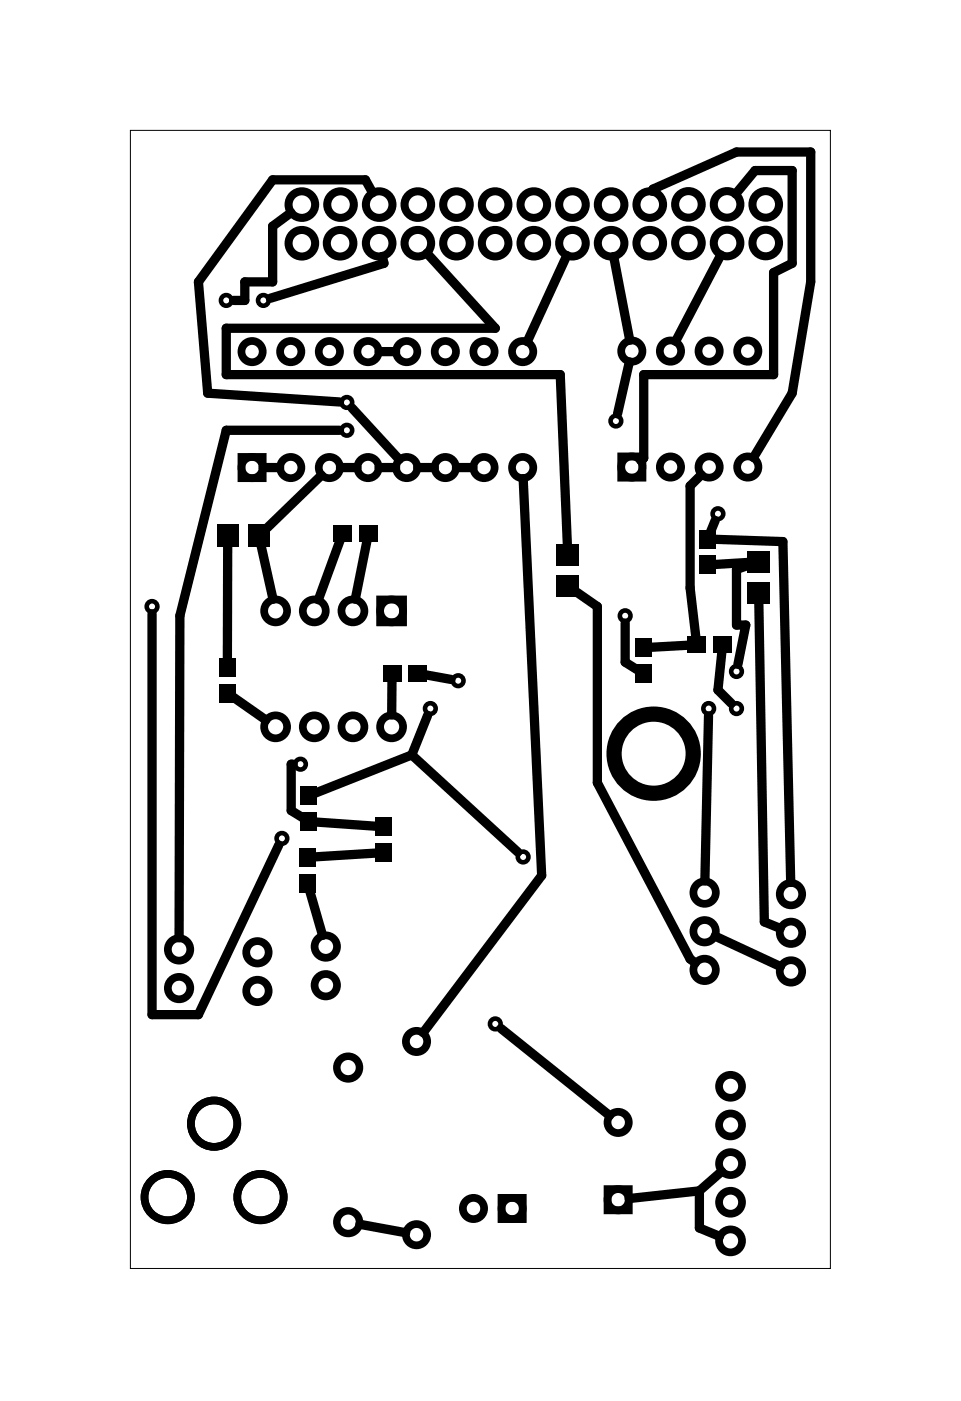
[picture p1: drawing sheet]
<svg xmlns="http://www.w3.org/2000/svg" width="63mm" height="92mm" viewBox="0 0 63 92" stroke-linecap="round" stroke-linejoin="round" font-family="sans-serif">
<path d="M8.6 8.6h46v74.8h-46z" fill="none" stroke="#000" stroke-width=".07"/>
<g fill="none" stroke="#000" stroke-width=".51">
<path d="M15.9 30h1.4v1.4h-1.4zM25 39.4h1.5v1.5h-1.5zM40.8 30h1.4v1.4h-1.4zM33 78.7h1.4v1.4h-1.4zM39.9 78.1h1.4v1.4h-1.4z"/>
<circle cx="16.6" cy="23.1" r=".7"/>
<circle cx="16.6" cy="30.7" r=".7"/>
<circle cx="19.1" cy="23.1" r=".7"/>
<circle cx="19.1" cy="30.7" r=".7"/>
<circle cx="21.6" cy="23.1" r=".7"/>
<circle cx="21.6" cy="30.7" r=".7"/>
<circle cx="24.2" cy="23.1" r=".7"/>
<circle cx="24.2" cy="30.7" r=".7"/>
<circle cx="26.7" cy="23.1" r=".7"/>
<circle cx="26.7" cy="30.7" r=".7"/>
<circle cx="29.3" cy="23.1" r=".7"/>
<circle cx="29.3" cy="30.7" r=".7"/>
<circle cx="31.8" cy="23.1" r=".7"/>
<circle cx="31.8" cy="30.7" r=".7"/>
<circle cx="34.3" cy="23.1" r=".7"/>
<circle cx="34.3" cy="30.7" r=".7"/>
<circle cx="41.5" cy="23.1" r=".7"/>
<circle cx="41.5" cy="30.7" r=".7"/>
<circle cx="44.1" cy="23.1" r=".7"/>
<circle cx="44.1" cy="30.7" r=".7"/>
<circle cx="46.6" cy="23.1" r=".7"/>
<circle cx="46.6" cy="30.7" r=".7"/>
<circle cx="49.1" cy="23.1" r=".7"/>
<circle cx="49.1" cy="30.7" r=".7"/>
<circle cx="18.1" cy="40.1" r=".75"/>
<circle cx="18.1" cy="47.8" r=".75"/>
<circle cx="20.7" cy="40.1" r=".75"/>
<circle cx="20.7" cy="47.8" r=".75"/>
<circle cx="23.2" cy="40.1" r=".75"/>
<circle cx="23.2" cy="47.8" r=".75"/>
<circle cx="25.7" cy="40.1" r=".75"/>
<circle cx="25.7" cy="47.8" r=".75"/>
<circle cx="46.3" cy="58.7" r=".74"/>
<circle cx="52" cy="58.8" r=".74"/>
<circle cx="11" cy="78.7" r="1.52"/>
<circle cx="11.8" cy="64.9" r=".74"/>
<circle cx="11.8" cy="62.4" r=".74"/>
<circle cx="14.1" cy="73.8" r="1.52"/>
<circle cx="16.9" cy="65.1" r=".74"/>
<circle cx="16.9" cy="62.6" r=".74"/>
<circle cx="17.1" cy="78.7" r="1.52"/>
<circle cx="21.4" cy="64.7" r=".74"/>
<circle cx="21.4" cy="62.2" r=".74"/>
<circle cx="27.4" cy="68.4" r=".7"/>
<circle cx="31.1" cy="79.4" r=".7"/>
<circle cx="33.7" cy="79.4" r=".7"/>
<circle cx="40.6" cy="73.8" r=".7"/>
<circle cx="40.6" cy="78.8" r=".7"/>
<circle cx="46.3" cy="61.2" r=".74"/>
<circle cx="46.3" cy="63.7" r=".74"/>
<circle cx="48" cy="79" r=".75"/>
<circle cx="48" cy="76.5" r=".75"/>
<circle cx="48" cy="71.4" r=".75"/>
<circle cx="48" cy="73.9" r=".75"/>
<circle cx="52" cy="63.8" r=".74"/>
<circle cx="52" cy="61.3" r=".74"/>
<circle cx="27.4" cy="81.1" r=".7"/>
<circle cx="48" cy="81.6" r=".75"/>
</g>
<g fill="#000">
<path d="M14.3 34.5h1.4v1.5h-1.4zM16.3 34.5h1.4v1.5h-1.4zM21.9 34.5h1.2v1.1h-1.2zM23.6 34.5h1.2v1.1h-1.2zM36.6 37.8h1.5v1.4h-1.5zM36.6 35.8h1.5v1.4h-1.5zM45.9 34.8h1.1v1.2h-1.1zM45.9 36.5h1.1v1.2h-1.1zM49.1 38.3h1.5v1.4h-1.5zM49.1 36.2h1.5v1.4h-1.5zM14.4 44.9h1.1v1.2h-1.1zM14.4 43.2h1.1v1.2h-1.1z"/>
<path d="M19.7 55.7h1.1v1.2h-1.1zM19.7 57.4h1.1v1.2h-1.1zM19.7 51.7h1.1v1.2h-1.1zM19.7 53.4h1.1v1.2h-1.1zM24.6 53.7h1.1v1.2h-1.1zM24.6 55.4h1.1v1.2h-1.1zM25.2 43.7h1.2v1.1h-1.2zM26.9 43.7h1.2v1.1h-1.2zM41.7 43.7h1.1v1.2h-1.1zM41.7 42h1.1v1.2h-1.1zM45.2 41.8h1.2v1.1h-1.2zM46.9 41.8h1.2v1.1h-1.2z"/>
</g>
<g fill="none" stroke="#000" stroke-width=".3">
<circle cx="14.9" cy="19.7" r=".35"/>
<circle cx="17.3" cy="19.7" r=".35"/>
<circle cx="10" cy="39.9" r=".35"/>
<circle cx="22.8" cy="26.4" r=".35"/>
<circle cx="22.8" cy="28.3" r=".35"/>
<circle cx="40.5" cy="27.7" r=".35"/>
<circle cx="47.2" cy="33.8" r=".35"/>
<circle cx="18.5" cy="55.1" r=".35"/>
<circle cx="19.7" cy="50.2" r=".35"/>
<circle cx="28.3" cy="46.6" r=".35"/>
<circle cx="30.1" cy="44.7" r=".35"/>
<circle cx="34.4" cy="56.3" r=".35"/>
<circle cx="41.1" cy="40.5" r=".35"/>
<circle cx="46.6" cy="46.6" r=".35"/>
<circle cx="48.4" cy="46.6" r=".35"/>
<circle cx="48.4" cy="44.1" r=".35"/>
<circle cx="32.5" cy="67.3" r=".35"/>
</g>
<circle cx="43" cy="49.5" r="2.6" fill="none" stroke="#000" stroke-width="1" stroke-linecap="butt"/>
<g fill="none" stroke="#000" stroke-width=".49">
<circle cx="22.9" cy="70.2" r=".75"/>
<circle cx="22.9" cy="80.3" r=".75"/>
</g>
<g fill="none" stroke="#000" stroke-width=".53">
<circle cx="19.8" cy="16" r=".87"/>
<circle cx="19.8" cy="13.4" r=".87"/>
<circle cx="22.3" cy="16" r=".87"/>
<circle cx="22.4" cy="13.4" r=".87"/>
<circle cx="24.9" cy="13.4" r=".87"/>
<circle cx="24.9" cy="16" r=".87"/>
<circle cx="27.5" cy="13.4" r=".87"/>
<circle cx="27.5" cy="16" r=".87"/>
<circle cx="30" cy="13.4" r=".87"/>
<circle cx="30" cy="16" r=".87"/>
<circle cx="32.5" cy="16" r=".87"/>
<circle cx="32.5" cy="13.4" r=".87"/>
<circle cx="35.1" cy="16" r=".87"/>
<circle cx="35.1" cy="13.4" r=".87"/>
<circle cx="37.6" cy="13.4" r=".87"/>
<circle cx="37.6" cy="16" r=".87"/>
<circle cx="40.2" cy="13.4" r=".87"/>
<circle cx="40.2" cy="16" r=".87"/>
<circle cx="42.7" cy="13.4" r=".87"/>
<circle cx="42.7" cy="16" r=".87"/>
<circle cx="45.2" cy="13.4" r=".87"/>
<circle cx="45.2" cy="16" r=".87"/>
<circle cx="47.8" cy="13.4" r=".87"/>
<circle cx="47.8" cy="16" r=".87"/>
<circle cx="50.3" cy="13.4" r=".87"/>
<circle cx="50.3" cy="16" r=".87"/>
</g>
<g fill="none" stroke="#000" stroke-width=".61">
<path d="M19.1 14l-1.2 .9v3.6h-1.8v1.2h-.8M24.5 12.7l-.5-.9h-6.1l-4.9 6.7 .6 7.3 8.7 .6M25.1 16.9l.1 .4-7.4 2.3M28.1 16.6l4.4 5h-17.6v3h21.9l.5 11.3M37.2 16.8l-2.6 5.6M40.3 16.9l1.1 5.5M42.9 12.6v-.2l5.5-2.4h4.9v8.5l-1.2 7.3-2.6 4.3M47.4 16.8l-3 5.6M48.3 12.7l1.3-1.5h2.5v6.1l-1.3 .6v6.7h-8.5v5.5l-.2 .2M15 35.8l-.1 7.6M17.1 35.8l.8 3.6M17.3 30.7h1.1"/>
<path d="M21.1 31.2l-3.5 3.5M22.3 28.3h-7.4l-3.1 12.2v21.1M22.4 35.5l-1.5 3.9M22.4 30.7h1.1M23.1 26.8l3.1 3.4M24.1 35.5l-.8 3.9M24.9 30.7h1.1M24.9 23.1h1.1M27.5 30.7h1M30 30.7h1.1M34.4 31.5l1.2 26-7.8 10.4M37.9 38.9l1.4 1v11.5l6 11.6 .4 .3"/>
<path d="M41.4 23.8l-.8 3.4M46.1 31.2l-.8 .7v6.7l.4 3.4M46.9 35.4l4.5 .2 .6 22.4M47 34.2l-.3 .8M49.2 37l-2.3 .1M49.2 37.1l-.8 .3v3.7h.6l-.5 2.6M49.9 39.5l.3 21.1 1.1 .4M10 40.3v26.4h3l5.3-11.2M15.3 45.8l2.2 1.5M19.3 50.2h-.2v3.1l.8 .4M20.3 58.5l.9 3M20.7 54l4.1 .3"/>
<path d="M24.8 56.1l-4.2 .2M25.8 44.7l-.1 2.3M27.1 49.6l-6.4 2.5M27.1 49.6l6.9 6.4M27.9 44.3l1.7 .4M28.1 47l-1 2.6M41.1 41v2.5l.8 .5M45.3 42.4l-2.6 .1M46.6 47l-.3 10.9M47.4 42.8l-.2 2.5 .9 .9M32.9 67.6l7.2 5.7M46 78.3v2.4l1.3 .6"/>
<path d="M46 78.3l-4.7 .5M47 61.5l4.3 2M47.4 77l-1.4 1.3M23.6 80.5l3.1 .5"/>
</g>
</svg>
